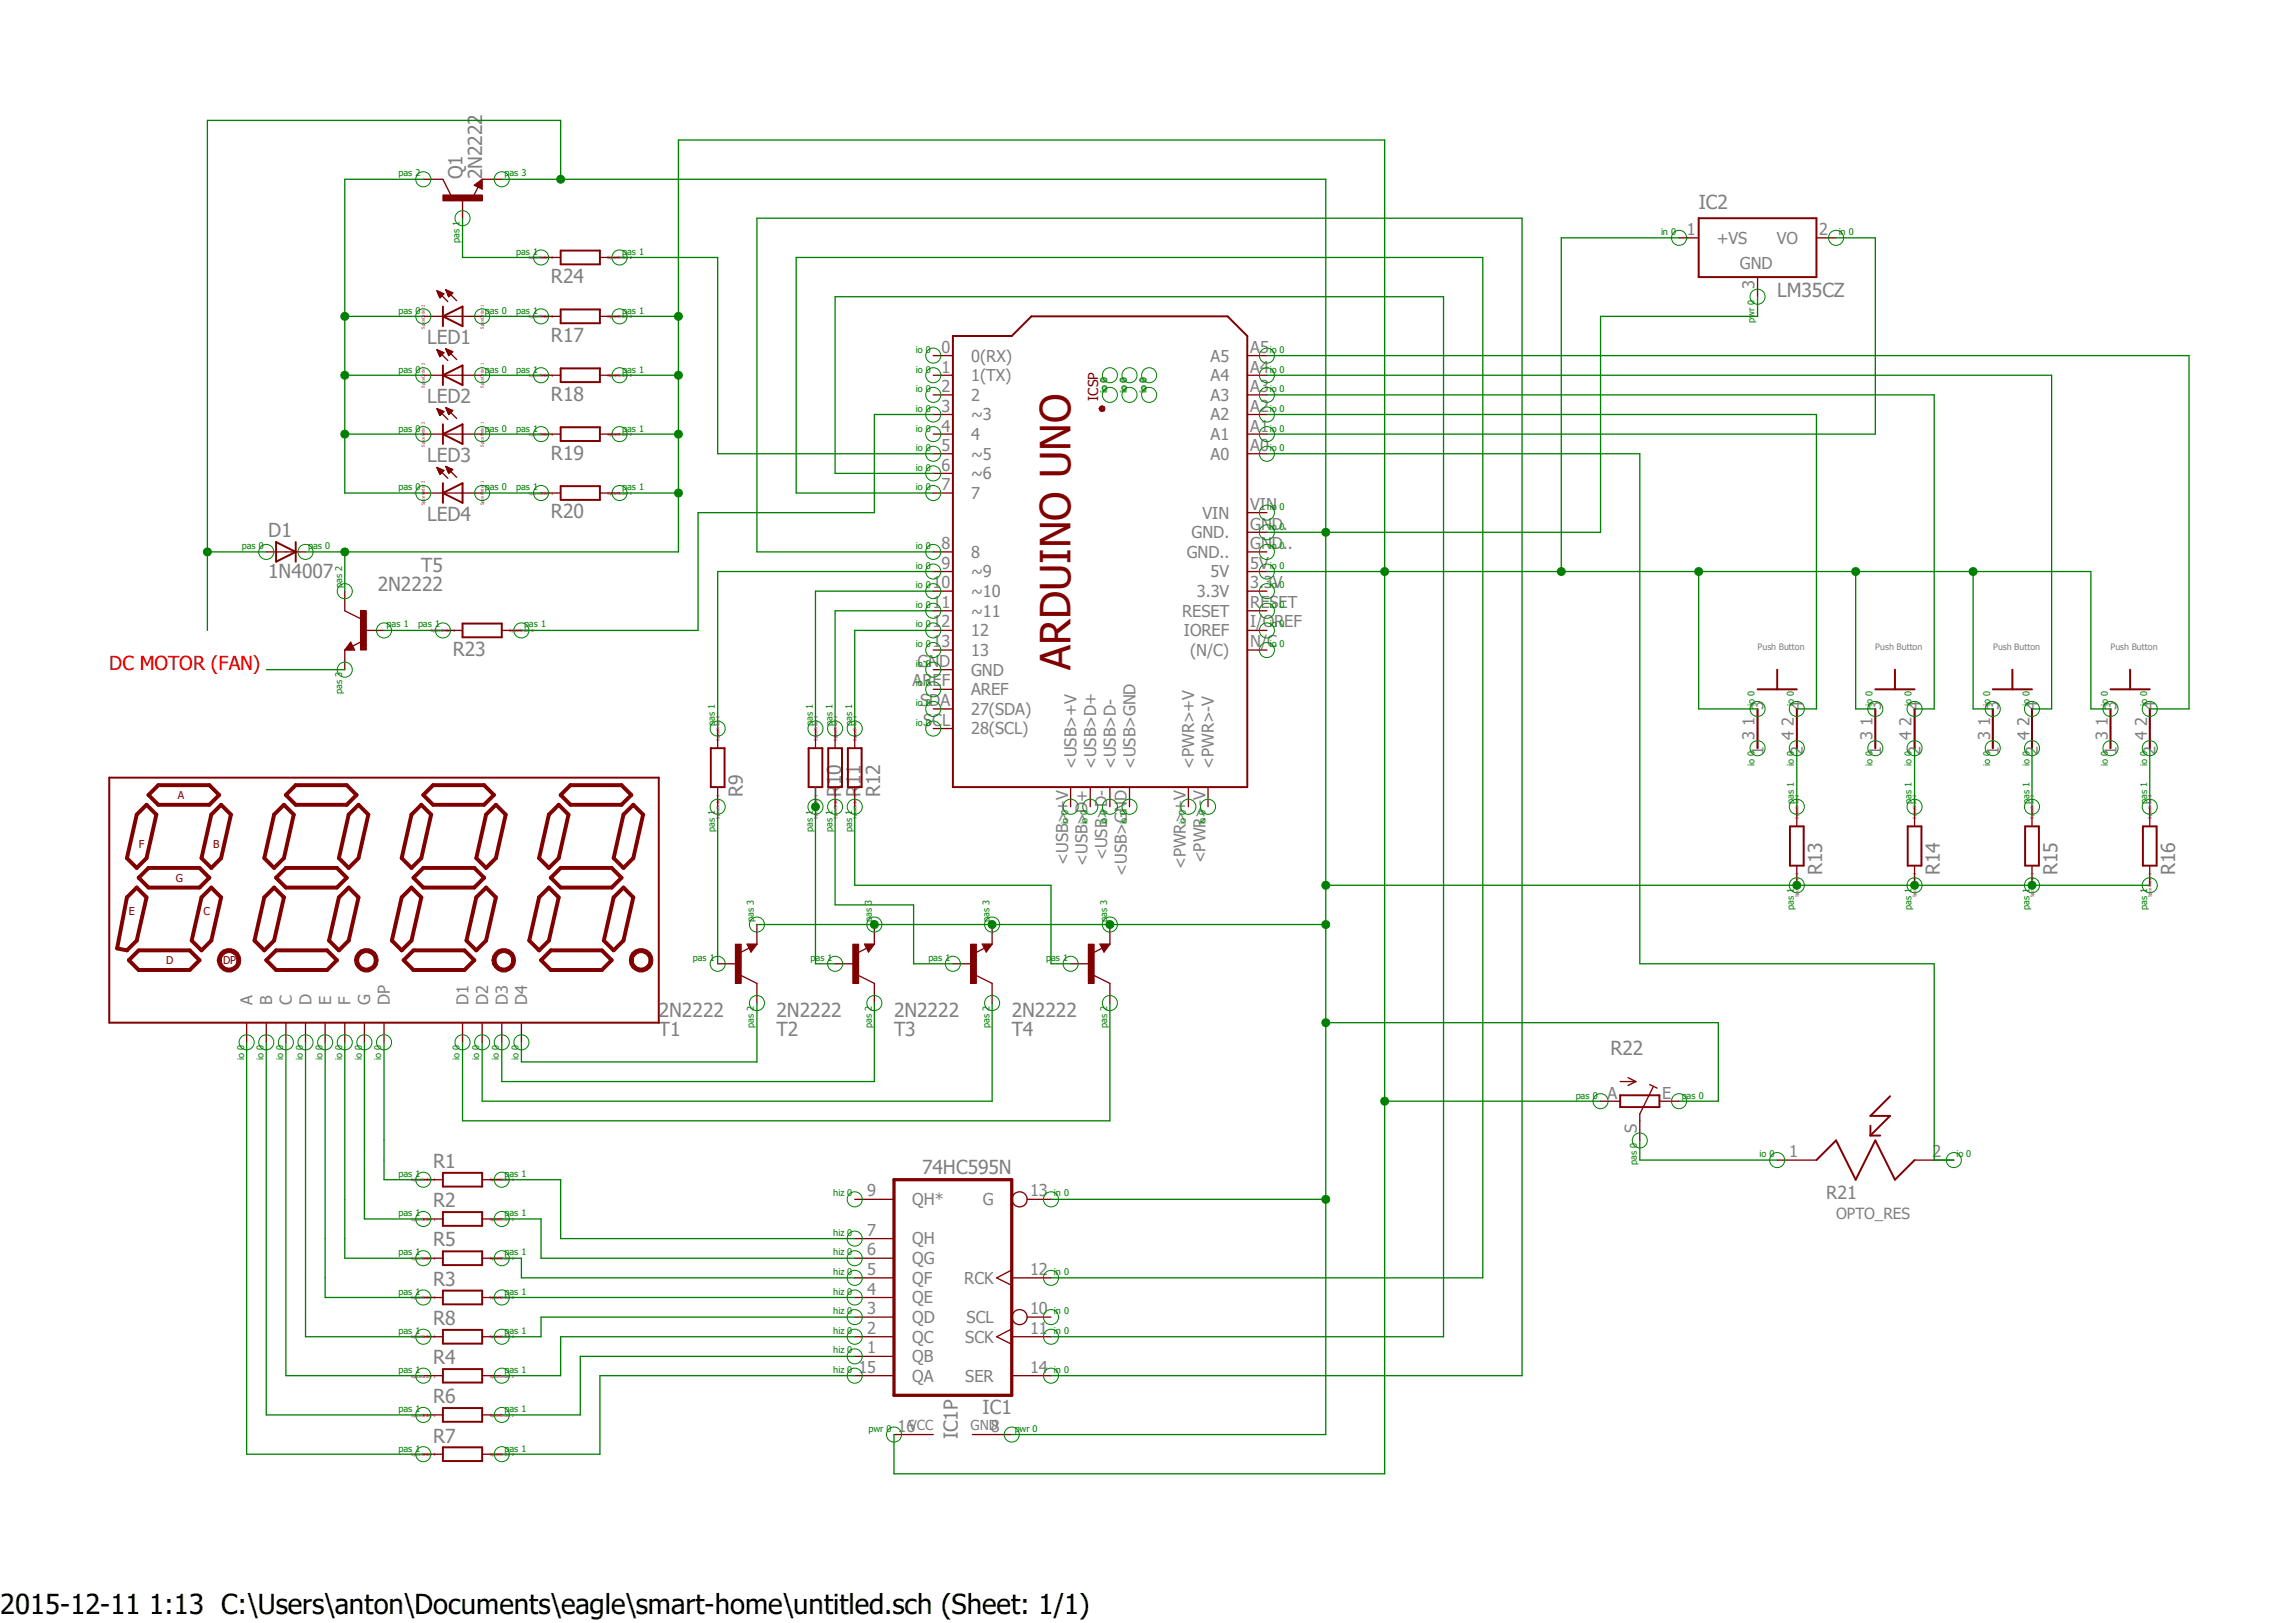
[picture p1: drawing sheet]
<svg xmlns="http://www.w3.org/2000/svg" width="297mm" height="210mm" viewBox="0 0 297 210" stroke-linecap="round" stroke-linejoin="round" font-family="sans-serif">
<defs><g id="words">
<text font-size="5.4" fill="#800000" x="138.6" y="86.7" transform="rotate(-90 138.6 86.7)">ARDUINO UNO</text>
<text font-size="3.6" x="0" y="208.9">2015-12-11 1:13 C:\Users\anton\Documents\eagle\smart-home\untitled.sch (Sheet: 1/1)</text>
<g font-size="2.5" fill="#808080">
<text x="59.9" y="23.2" transform="rotate(-90 59.9 23.2)">Q1</text>
<text x="62.4" y="23.2" transform="rotate(-90 62.4 23.2)">2N2222</text>
<text x="219.8" y="27">IC2</text>
<text x="71.3" y="36.6">R24</text>
<text x="230" y="38.4">LM35CZ</text>
<text x="55.3" y="44.5">LED1</text>
<text x="71.3" y="44.2">R17</text>
<text x="55.3" y="52.1">LED2</text>
<text x="71.3" y="51.9">R18</text>
<text x="55.3" y="59.7">LED3</text>
<text x="71.3" y="59.5">R19</text>
<text x="34.7" y="69.5">D1</text>
<text x="55.3" y="67.4">LED4</text>
<text x="71.3" y="67.1">R20</text>
<text x="34.7" y="74.8">1N4007</text>
<text x="48.9" y="76.5">2N2222</text>
<text x="54.5" y="74">T5</text>
<text x="58.6" y="84.8">R23</text>
<text x="96.1" y="103.2" transform="rotate(-90 96.1 103.2)">R9</text>
<text x="108.8" y="103.2" transform="rotate(-90 108.8 103.2)">R10</text>
<text x="111.4" y="103.2" transform="rotate(-90 111.4 103.2)">R11</text>
<text x="113.9" y="103.2" transform="rotate(-90 113.9 103.2)">R12</text>
<text x="235.8" y="113.3" transform="rotate(-90 235.8 113.3)">R13</text>
<text x="251" y="113.3" transform="rotate(-90 251 113.3)">R14</text>
<text x="266.3" y="113.3" transform="rotate(-90 266.3 113.3)">R15</text>
<text x="281.5" y="113.3" transform="rotate(-90 281.5 113.3)">R16</text>
<text x="85.3" y="131.6">2N2222</text>
<text x="100.5" y="131.6">2N2222</text>
<text x="115.7" y="131.6">2N2222</text>
<text x="130.9" y="131.6">2N2222</text>
<text x="85.3" y="134.1">T1</text>
<text x="100.5" y="134.1">T2</text>
<text x="115.7" y="134.1">T3</text>
<text x="130.9" y="134.1">T4</text>
<text x="208.4" y="136.5">R22</text>
<text x="56.1" y="151.1">R1</text>
<text x="119.3" y="151.9">74HC595N</text>
<text x="56.1" y="156.2">R2</text>
<text x="56.1" y="161.3">R5</text>
<text x="56.1" y="166.4">R3</text>
<text x="56.1" y="171.5">R8</text>
<text x="56.1" y="176.5">R4</text>
<text x="56.1" y="181.6">R6</text>
<text x="127.2" y="183">IC1</text>
<text x="56.1" y="186.7">R7</text>
<text x="124" y="186.3" transform="rotate(-90 124 186.3)">IC1P</text>
</g>
<text font-size="2.5" fill="#f00" x="14.1" y="86.7">DC MOTOR (FAN)</text>
<text font-size="2.3" fill="#808080" x="236.4" y="155.2">R21</text>
<g font-size="2.1" fill="#808080">
<text x="218.3" y="30.4">1</text>
<text x="222.2" y="31.5">+VS</text>
<text x="225.2" y="34.8">GND</text>
<text x="230" y="31.5">VO</text>
<text x="235.4" y="30.4">2</text>
<text x="227.1" y="37.4" transform="rotate(-90 227.1 37.4)">3</text>
<text x="121.8" y="45.7">0</text>
<text x="125.7" y="46.8">0(RX)</text>
<text x="156.7" y="46.8">A5</text>
<text x="161.8" y="45.7">A5</text>
<text x="121.8" y="53.3">3</text>
<text x="121.8" y="50.8">2</text>
<text x="121.8" y="48.2">1</text>
<text x="125.7" y="51.9">2</text>
<text x="125.7" y="49.3">1(TX)</text>
<text x="156.7" y="49.3">A4</text>
<text x="156.7" y="51.9">A3</text>
<text x="161.8" y="48.2">A4</text>
<text x="161.8" y="50.8">A3</text>
<text x="161.8" y="53.3">A2</text>
<text x="121.8" y="58.4">5</text>
<text x="121.8" y="55.8">4</text>
<text x="125.7" y="59.5">~5</text>
<text x="125.7" y="56.9">4</text>
<text x="125.7" y="54.4">~3</text>
<text x="156.7" y="54.4">A2</text>
<text x="156.7" y="56.9">A1</text>
<text x="156.7" y="59.5">A0</text>
<text x="161.8" y="55.8">A1</text>
<text x="161.8" y="58.4">A0</text>
<text x="121.8" y="63.5">7</text>
<text x="121.8" y="60.9">6</text>
<text x="125.7" y="64.6">7</text>
<text x="125.7" y="62">~6</text>
<text x="161.8" y="66">VIN</text>
<text x="121.8" y="71.1">8</text>
<text x="154.2" y="69.6">GND.</text>
<text x="155.6" y="67.1">VIN</text>
<text x="161.8" y="68.5">GND.</text>
<text x="161.8" y="71.1">GND..</text>
<text x="120.7" y="76.1">10</text>
<text x="121.8" y="73.6">9</text>
<text x="125.7" y="77.3">~10</text>
<text x="125.7" y="74.7">~9</text>
<text x="125.7" y="72.2">8</text>
<text x="153.6" y="72.2">GND..</text>
<text x="154.9" y="77.3">3.3V</text>
<text x="156.7" y="74.7">5V</text>
<text x="161.8" y="73.6">5V</text>
<text x="161.8" y="76.1">3.3V</text>
<text x="120.7" y="83.7">13</text>
<text x="120.7" y="81.2">12</text>
<text x="120.7" y="78.7">11</text>
<text x="125.7" y="82.3">12</text>
<text x="125.7" y="79.8">~11</text>
<text x="153" y="79.8">RESET</text>
<text x="153.2" y="82.3">IOREF</text>
<text x="161.8" y="78.7">RESET</text>
<text x="161.8" y="81.2">I/OREF</text>
<text x="161.8" y="83.7">N/C</text>
<text x="118.1" y="88.8">AREF</text>
<text x="118.7" y="86.3">GND</text>
<text x="125.7" y="90">AREF</text>
<text x="125.7" y="87.4">GND</text>
<text x="125.7" y="84.9">13</text>
<text x="154" y="84.9">(N/C)</text>
<text x="119.1" y="91.4">SDA</text>
<text x="119.5" y="93.9">SCL</text>
<text x="125.7" y="95">28(SCL)</text>
<text x="125.7" y="92.5">27(SDA)</text>
<text x="227.1" y="95.8" transform="rotate(-90 227.1 95.8)">3</text>
<text x="227.1" y="93.9" transform="rotate(-90 227.1 93.9)">1</text>
<text x="228.2" y="91.9" transform="rotate(-90 228.2 91.9)">3</text>
<text x="232.2" y="95.8" transform="rotate(-90 232.2 95.8)">4</text>
<text x="232.2" y="93.9" transform="rotate(-90 232.2 93.9)">2</text>
<text x="233.3" y="91.9" transform="rotate(-90 233.3 91.9)">4</text>
<text x="242.3" y="95.8" transform="rotate(-90 242.3 95.8)">3</text>
<text x="242.3" y="93.9" transform="rotate(-90 242.3 93.9)">1</text>
<text x="243.5" y="91.9" transform="rotate(-90 243.5 91.9)">3</text>
<text x="247.4" y="95.8" transform="rotate(-90 247.4 95.8)">4</text>
<text x="247.4" y="93.9" transform="rotate(-90 247.4 93.9)">2</text>
<text x="248.5" y="91.9" transform="rotate(-90 248.5 91.9)">4</text>
<text x="257.6" y="95.8" transform="rotate(-90 257.6 95.8)">3</text>
<text x="257.6" y="93.9" transform="rotate(-90 257.6 93.9)">1</text>
<text x="258.7" y="91.9" transform="rotate(-90 258.7 91.9)">3</text>
<text x="262.6" y="95.8" transform="rotate(-90 262.6 95.8)">4</text>
<text x="262.6" y="93.9" transform="rotate(-90 262.6 93.9)">2</text>
<text x="263.7" y="91.9" transform="rotate(-90 263.7 91.9)">4</text>
<text x="272.8" y="95.8" transform="rotate(-90 272.8 95.8)">3</text>
<text x="272.8" y="93.9" transform="rotate(-90 272.8 93.9)">1</text>
<text x="273.9" y="91.9" transform="rotate(-90 273.9 91.9)">3</text>
<text x="277.9" y="95.8" transform="rotate(-90 277.9 95.8)">4</text>
<text x="277.9" y="93.9" transform="rotate(-90 277.9 93.9)">2</text>
<text x="279" y="91.9" transform="rotate(-90 279 91.9)">4</text>
<text x="139.3" y="99.5" transform="rotate(-90 139.3 99.5)">&lt;USB&gt;+V</text>
<text x="141.9" y="99.5" transform="rotate(-90 141.9 99.5)">&lt;USB&gt;D+</text>
<text x="144.4" y="99.5" transform="rotate(-90 144.4 99.5)">&lt;USB&gt;D-</text>
<text x="146.9" y="99.5" transform="rotate(-90 146.9 99.5)">&lt;USB&gt;GND</text>
<text x="154.6" y="99.5" transform="rotate(-90 154.6 99.5)">&lt;PWR&gt;+V</text>
<text x="157.1" y="99.5" transform="rotate(-90 157.1 99.5)">&lt;PWR&gt;-V</text>
<text x="228.2" y="97.7" transform="rotate(-90 228.2 97.7)">1</text>
<text x="233.3" y="97.7" transform="rotate(-90 233.3 97.7)">2</text>
<text x="243.5" y="97.7" transform="rotate(-90 243.5 97.7)">1</text>
<text x="248.5" y="97.7" transform="rotate(-90 248.5 97.7)">2</text>
<text x="258.7" y="97.7" transform="rotate(-90 258.7 97.7)">1</text>
<text x="263.7" y="97.7" transform="rotate(-90 263.7 97.7)">2</text>
<text x="273.9" y="97.7" transform="rotate(-90 273.9 97.7)">1</text>
<text x="279" y="97.7" transform="rotate(-90 279 97.7)">2</text>
<text x="138.2" y="111.9" transform="rotate(-90 138.2 111.9)">&lt;USB&gt;+V</text>
<text x="140.8" y="112.1" transform="rotate(-90 140.8 112.1)">&lt;USB&gt;D+</text>
<text x="143.3" y="111.3" transform="rotate(-90 143.3 111.3)">&lt;USB&gt;D-</text>
<text x="145.8" y="113.3" transform="rotate(-90 145.8 113.3)">&lt;USB&gt;GND</text>
<text x="153.5" y="112.5" transform="rotate(-90 153.5 112.5)">&lt;PWR&gt;+V</text>
<text x="156" y="111.7" transform="rotate(-90 156 111.7)">&lt;PWR&gt;-V</text>
<text x="32.7" y="130" transform="rotate(-90 32.7 130)">A</text>
<text x="35.2" y="130" transform="rotate(-90 35.2 130)">B</text>
<text x="37.8" y="130" transform="rotate(-90 37.8 130)">C</text>
<text x="40.3" y="130" transform="rotate(-90 40.3 130)">D</text>
<text x="42.8" y="130" transform="rotate(-90 42.8 130)">E</text>
<text x="45.4" y="130" transform="rotate(-90 45.4 130)">F</text>
<text x="47.9" y="130" transform="rotate(-90 47.9 130)">G</text>
<text x="50.5" y="130" transform="rotate(-90 50.5 130)">DP</text>
<text x="60.6" y="130" transform="rotate(-90 60.6 130)">D1</text>
<text x="63.2" y="130" transform="rotate(-90 63.2 130)">D2</text>
<text x="65.7" y="130" transform="rotate(-90 65.7 130)">D3</text>
<text x="68.2" y="130" transform="rotate(-90 68.2 130)">D4</text>
<text x="208" y="142.2">A</text>
<text x="215.1" y="142.2">E</text>
<text x="211.8" y="146.6" transform="rotate(-90 211.8 146.6)">S</text>
<text x="231.6" y="149.8">1</text>
<text x="250.1" y="149.8">2</text>
<text x="112.2" y="154.8">9</text>
<text x="118.1" y="156">QH*</text>
<text x="127.2" y="156">G</text>
<text x="133.3" y="154.8">13</text>
<text x="112.2" y="159.9">7</text>
<text x="118.1" y="161">QH</text>
<text x="112.2" y="167.5">4</text>
<text x="112.2" y="165">5</text>
<text x="112.2" y="162.4">6</text>
<text x="118.1" y="166.1">QF</text>
<text x="118.1" y="163.6">QG</text>
<text x="124.8" y="166.1">RCK</text>
<text x="133.3" y="165">12</text>
<text x="112.2" y="172.6">2</text>
<text x="112.2" y="170.1">3</text>
<text x="118.1" y="173.7">QC</text>
<text x="118.1" y="171.2">QD</text>
<text x="118.1" y="168.7">QE</text>
<text x="124.9" y="173.7">SCK</text>
<text x="125.1" y="171.2">SCL</text>
<text x="133.3" y="170.1">10</text>
<text x="133.3" y="172.6">11</text>
<text x="111.1" y="177.7">15</text>
<text x="112.2" y="175.1">1</text>
<text x="118.1" y="176.3">QB</text>
<text x="118.1" y="178.8">QA</text>
<text x="124.9" y="178.8">SER</text>
<text x="133.3" y="177.7">14</text>
<text x="116.2" y="185.3">16</text>
<text x="128.2" y="185.3">8</text>
</g>
<text font-size="2" fill="#808080" x="237.6" y="157.7">OPTO_RES</text>
<text font-size="1.8" fill="#800000" x="142.1" y="51.9" transform="rotate(-90 142.1 51.9)">ICSP</text>
<g font-size="1.8" fill="#808080">
<text x="117.6" y="185">VCC</text>
<text x="125.6" y="185">GND</text>
</g>
<g font-size="1.4" fill="#800000">
<text x="23" y="103.4">A</text>
<text x="17.9" y="109.7">F</text>
<text x="27.6" y="109.7">B</text>
<text x="16.7" y="118.4">E</text>
<text x="22.8" y="114.1">G</text>
<text x="26.3" y="118.4">C</text>
<text x="21.5" y="124.8">D</text>
<text x="28.9" y="124.8">DP</text>
</g>
<g font-size="1.2" fill="#008000">
<text x="51.6" y="22.8">pas 2</text>
<text x="65.3" y="22.8">pas 3</text>
<text x="59.5" y="31.5" transform="rotate(-90 59.5 31.5)">pas 1</text>
<text x="66.8" y="33">pas 1</text>
<text x="80.5" y="33">pas 1</text>
<text x="215" y="30.4">in 0</text>
<text x="238" y="30.4">in 0</text>
<text x="51.6" y="40.6">pas 0</text>
<text x="62.7" y="40.6">pas 0</text>
<text x="66.8" y="40.6">pas 1</text>
<text x="80.5" y="40.6">pas 1</text>
<text x="227.1" y="41.7" transform="rotate(-90 227.1 41.7)">pwr 0</text>
<text x="118.5" y="45.7">io 0</text>
<text x="164.3" y="45.7">io 0</text>
<text x="51.6" y="48.2">pas 0</text>
<text x="62.7" y="48.2">pas 0</text>
<text x="66.8" y="48.2">pas 1</text>
<text x="80.5" y="48.2">pas 1</text>
<text x="118.5" y="53.3">io 0</text>
<text x="118.5" y="50.8">io 0</text>
<text x="118.5" y="48.2">io 0</text>
<text x="143.3" y="50.8" transform="rotate(-90 143.3 50.8)">io 0</text>
<text x="145.8" y="50.8" transform="rotate(-90 145.8 50.8)">io 0</text>
<text x="148.4" y="50.8" transform="rotate(-90 148.4 50.8)">io 0</text>
<text x="164.3" y="48.2">io 0</text>
<text x="164.3" y="50.8">io 0</text>
<text x="164.3" y="53.3">io 0</text>
<text x="51.6" y="55.8">pas 0</text>
<text x="62.7" y="55.8">pas 0</text>
<text x="66.8" y="55.8">pas 1</text>
<text x="80.5" y="55.8">pas 1</text>
<text x="118.5" y="58.4">io 0</text>
<text x="118.5" y="55.8">io 0</text>
<text x="164.3" y="55.8">io 0</text>
<text x="164.3" y="58.4">io 0</text>
<text x="51.6" y="63.5">pas 0</text>
<text x="62.7" y="63.5">pas 0</text>
<text x="66.8" y="63.5">pas 1</text>
<text x="80.5" y="63.5">pas 1</text>
<text x="118.5" y="63.5">io 0</text>
<text x="118.5" y="60.9">io 0</text>
<text x="164.3" y="66">io 0</text>
<text x="31.3" y="71.1">pas 0</text>
<text x="39.9" y="71.1">pas 0</text>
<text x="118.5" y="71.1">io 0</text>
<text x="164.3" y="68.5">io 0</text>
<text x="164.3" y="71.1">io 0</text>
<text x="44.3" y="76.1" transform="rotate(-90 44.3 76.1)">pas 2</text>
<text x="118.5" y="76.1">io 0</text>
<text x="118.5" y="73.6">io 0</text>
<text x="164.3" y="73.6">io 0</text>
<text x="164.3" y="76.1">io 0</text>
<text x="50" y="81.2">pas 1</text>
<text x="54.1" y="81.2">pas 1</text>
<text x="67.8" y="81.2">pas 1</text>
<text x="118.5" y="83.7">io 0</text>
<text x="118.5" y="81.2">io 0</text>
<text x="118.5" y="78.7">io 0</text>
<text x="164.3" y="78.7">io 0</text>
<text x="164.3" y="81.2">io 0</text>
<text x="164.3" y="83.7">io 0</text>
<text x="44.3" y="89.8" transform="rotate(-90 44.3 89.8)">pas 3</text>
<text x="118.5" y="88.8">io 0</text>
<text x="118.5" y="86.3">io 0</text>
<text x="92.5" y="93.9" transform="rotate(-90 92.5 93.9)">pas 1</text>
<text x="105.2" y="93.9" transform="rotate(-90 105.2 93.9)">pas 1</text>
<text x="107.7" y="93.9" transform="rotate(-90 107.7 93.9)">pas 1</text>
<text x="110.3" y="93.9" transform="rotate(-90 110.3 93.9)">pas 1</text>
<text x="118.5" y="93.9">io 0</text>
<text x="118.5" y="91.4">io 0</text>
<text x="227.1" y="91.4" transform="rotate(-90 227.1 91.4)">io 0</text>
<text x="232.2" y="91.4" transform="rotate(-90 232.2 91.4)">io 0</text>
<text x="242.3" y="91.4" transform="rotate(-90 242.3 91.4)">io 0</text>
<text x="247.4" y="91.4" transform="rotate(-90 247.4 91.4)">io 0</text>
<text x="257.6" y="91.4" transform="rotate(-90 257.6 91.4)">io 0</text>
<text x="262.6" y="91.4" transform="rotate(-90 262.6 91.4)">io 0</text>
<text x="272.8" y="91.4" transform="rotate(-90 272.8 91.4)">io 0</text>
<text x="277.9" y="91.4" transform="rotate(-90 277.9 91.4)">io 0</text>
<text x="227.1" y="99.1" transform="rotate(-90 227.1 99.1)">io 0</text>
<text x="232.2" y="99.1" transform="rotate(-90 232.2 99.1)">io 0</text>
<text x="242.3" y="99.1" transform="rotate(-90 242.3 99.1)">io 0</text>
<text x="247.4" y="99.1" transform="rotate(-90 247.4 99.1)">io 0</text>
<text x="257.6" y="99.1" transform="rotate(-90 257.6 99.1)">io 0</text>
<text x="262.6" y="99.1" transform="rotate(-90 262.6 99.1)">io 0</text>
<text x="272.8" y="99.1" transform="rotate(-90 272.8 99.1)">io 0</text>
<text x="277.9" y="99.1" transform="rotate(-90 277.9 99.1)">io 0</text>
<text x="92.5" y="107.6" transform="rotate(-90 92.5 107.6)">pas 1</text>
<text x="105.2" y="107.6" transform="rotate(-90 105.2 107.6)">pas 1</text>
<text x="107.7" y="107.6" transform="rotate(-90 107.7 107.6)">pas 1</text>
<text x="110.3" y="107.6" transform="rotate(-90 110.3 107.6)">pas 1</text>
<text x="138.2" y="106.7" transform="rotate(-90 138.2 106.7)">io 0</text>
<text x="140.8" y="106.7" transform="rotate(-90 140.8 106.7)">io 0</text>
<text x="143.3" y="106.7" transform="rotate(-90 143.3 106.7)">io 0</text>
<text x="145.8" y="106.7" transform="rotate(-90 145.8 106.7)">io 0</text>
<text x="153.5" y="106.7" transform="rotate(-90 153.5 106.7)">io 0</text>
<text x="156" y="106.7" transform="rotate(-90 156 106.7)">io 0</text>
<text x="232.2" y="104.1" transform="rotate(-90 232.2 104.1)">pas 1</text>
<text x="247.4" y="104.1" transform="rotate(-90 247.4 104.1)">pas 1</text>
<text x="262.6" y="104.1" transform="rotate(-90 262.6 104.1)">pas 1</text>
<text x="277.9" y="104.1" transform="rotate(-90 277.9 104.1)">pas 1</text>
<text x="97.6" y="119.3" transform="rotate(-90 97.6 119.3)">pas 3</text>
<text x="112.8" y="119.3" transform="rotate(-90 112.8 119.3)">pas 3</text>
<text x="128.1" y="119.3" transform="rotate(-90 128.1 119.3)">pas 3</text>
<text x="143.3" y="119.3" transform="rotate(-90 143.3 119.3)">pas 3</text>
<text x="232.2" y="117.8" transform="rotate(-90 232.2 117.8)">pas 1</text>
<text x="247.4" y="117.8" transform="rotate(-90 247.4 117.8)">pas 1</text>
<text x="262.6" y="117.8" transform="rotate(-90 262.6 117.8)">pas 1</text>
<text x="277.9" y="117.8" transform="rotate(-90 277.9 117.8)">pas 1</text>
<text x="89.7" y="124.4">pas 1</text>
<text x="104.9" y="124.4">pas 1</text>
<text x="120.1" y="124.4">pas 1</text>
<text x="135.4" y="124.4">pas 1</text>
<text x="31.6" y="137.1" transform="rotate(-90 31.6 137.1)">io 0</text>
<text x="34.1" y="137.1" transform="rotate(-90 34.1 137.1)">io 0</text>
<text x="36.7" y="137.1" transform="rotate(-90 36.7 137.1)">io 0</text>
<text x="39.2" y="137.1" transform="rotate(-90 39.2 137.1)">io 0</text>
<text x="41.7" y="137.1" transform="rotate(-90 41.7 137.1)">io 0</text>
<text x="44.3" y="137.1" transform="rotate(-90 44.3 137.1)">io 0</text>
<text x="46.8" y="137.1" transform="rotate(-90 46.8 137.1)">io 0</text>
<text x="49.3" y="137.1" transform="rotate(-90 49.3 137.1)">io 0</text>
<text x="59.5" y="137.1" transform="rotate(-90 59.5 137.1)">io 0</text>
<text x="62" y="137.1" transform="rotate(-90 62 137.1)">io 0</text>
<text x="64.6" y="137.1" transform="rotate(-90 64.6 137.1)">io 0</text>
<text x="67.1" y="137.1" transform="rotate(-90 67.1 137.1)">io 0</text>
<text x="97.6" y="133" transform="rotate(-90 97.6 133)">pas 2</text>
<text x="112.8" y="133" transform="rotate(-90 112.8 133)">pas 2</text>
<text x="128.1" y="133" transform="rotate(-90 128.1 133)">pas 2</text>
<text x="143.3" y="133" transform="rotate(-90 143.3 133)">pas 2</text>
<text x="203.9" y="142.2">pas 0</text>
<text x="217.6" y="142.2">pas 0</text>
<text x="227.7" y="149.8">io 0</text>
<text x="253.2" y="149.8">io 0</text>
<text x="51.6" y="152.3">pas 1</text>
<text x="65.3" y="152.3">pas 1</text>
<text x="107.8" y="154.8">hiz 0</text>
<text x="136.4" y="154.8">in 0</text>
<text x="211.8" y="150.8" transform="rotate(-90 211.8 150.8)">pas 0</text>
<text x="51.6" y="157.4">pas 1</text>
<text x="65.3" y="157.4">pas 1</text>
<text x="107.8" y="159.9">hiz 0</text>
<text x="51.6" y="167.5">pas 1</text>
<text x="51.6" y="162.4">pas 1</text>
<text x="65.3" y="167.5">pas 1</text>
<text x="65.3" y="162.4">pas 1</text>
<text x="107.8" y="167.5">hiz 0</text>
<text x="107.8" y="165">hiz 0</text>
<text x="107.8" y="162.4">hiz 0</text>
<text x="136.4" y="165">in 0</text>
<text x="51.6" y="172.6">pas 1</text>
<text x="65.3" y="172.6">pas 1</text>
<text x="107.8" y="172.6">hiz 0</text>
<text x="107.8" y="170.1">hiz 0</text>
<text x="136.4" y="170.1">in 0</text>
<text x="136.4" y="172.6">in 0</text>
<text x="51.6" y="177.7">pas 1</text>
<text x="65.3" y="177.7">pas 1</text>
<text x="107.8" y="175.1">hiz 0</text>
<text x="107.8" y="177.7">hiz 0</text>
<text x="136.4" y="177.7">in 0</text>
<text x="51.6" y="182.8">pas 1</text>
<text x="65.3" y="182.8">pas 1</text>
<text x="112.4" y="185.3">pwr 0</text>
<text x="131.3" y="185.3">pwr 0</text>
<text x="51.6" y="187.8">pas 1</text>
<text x="65.3" y="187.8">pas 1</text>
</g>
<g font-size="1.1" fill="#808080">
<text x="227.5" y="84.1">Push Button</text>
<text x="242.7" y="84.1">Push Button</text>
<text x="257.9" y="84.1">Push Button</text>
<text x="273.1" y="84.1">Push Button</text>
</g>
<g font-size=".6" fill="#800080">
<text x="68.5" y="33.5">SpiceOrder 1</text>
<text x="78.6" y="33.5">SpiceOrder 2</text>
<text x="68.5" y="41.1">SpiceOrder 1</text>
<text x="78.6" y="41.1">SpiceOrder 2</text>
<text x="55" y="42.5" transform="rotate(-90 55 42.5)">SpiceOrder 2</text>
<text x="62.6" y="42.5" transform="rotate(-90 62.6 42.5)">SpiceOrder 1</text>
<text x="55" y="50.2" transform="rotate(-90 55 50.2)">SpiceOrder 2</text>
<text x="62.6" y="50.2" transform="rotate(-90 62.6 50.2)">SpiceOrder 1</text>
<text x="68.5" y="48.8">SpiceOrder 1</text>
<text x="78.6" y="48.8">SpiceOrder 2</text>
<text x="55" y="57.8" transform="rotate(-90 55 57.8)">SpiceOrder 2</text>
<text x="62.6" y="57.8" transform="rotate(-90 62.6 57.8)">SpiceOrder 1</text>
<text x="68.5" y="56.4">SpiceOrder 1</text>
<text x="78.6" y="56.4">SpiceOrder 2</text>
<text x="55" y="65.4" transform="rotate(-90 55 65.4)">SpiceOrder 2</text>
<text x="62.6" y="65.4" transform="rotate(-90 62.6 65.4)">SpiceOrder 1</text>
<text x="68.5" y="64">SpiceOrder 1</text>
<text x="78.6" y="64">SpiceOrder 2</text>
<text x="55.8" y="81.8">SpiceOrder 1</text>
<text x="65.9" y="81.8">SpiceOrder 2</text>
<text x="93.1" y="95.9" transform="rotate(-90 93.1 95.9)">SpiceOrder 2</text>
<text x="105.8" y="95.9" transform="rotate(-90 105.8 95.9)">SpiceOrder 2</text>
<text x="108.3" y="95.9" transform="rotate(-90 108.3 95.9)">SpiceOrder 2</text>
<text x="110.8" y="95.9" transform="rotate(-90 110.8 95.9)">SpiceOrder 2</text>
<text x="93.1" y="106" transform="rotate(-90 93.1 106)">SpiceOrder 1</text>
<text x="105.8" y="106" transform="rotate(-90 105.8 106)">SpiceOrder 1</text>
<text x="108.3" y="106" transform="rotate(-90 108.3 106)">SpiceOrder 1</text>
<text x="110.8" y="106" transform="rotate(-90 110.8 106)">SpiceOrder 1</text>
<text x="232.8" y="106" transform="rotate(-90 232.8 106)">SpiceOrder 2</text>
<text x="248" y="106" transform="rotate(-90 248 106)">SpiceOrder 2</text>
<text x="263.2" y="106" transform="rotate(-90 263.2 106)">SpiceOrder 2</text>
<text x="278.4" y="106" transform="rotate(-90 278.4 106)">SpiceOrder 2</text>
<text x="232.8" y="116.1" transform="rotate(-90 232.8 116.1)">SpiceOrder 1</text>
<text x="248" y="116.1" transform="rotate(-90 248 116.1)">SpiceOrder 1</text>
<text x="263.2" y="116.1" transform="rotate(-90 263.2 116.1)">SpiceOrder 1</text>
<text x="278.4" y="116.1" transform="rotate(-90 278.4 116.1)">SpiceOrder 1</text>
<text x="53.2" y="152.9">SpiceOrder 1</text>
<text x="63.4" y="152.9">SpiceOrder 2</text>
<text x="53.2" y="157.9">SpiceOrder 1</text>
<text x="63.4" y="157.9">SpiceOrder 2</text>
<text x="53.2" y="163">SpiceOrder 1</text>
<text x="63.4" y="163">SpiceOrder 2</text>
<text x="53.2" y="168.1">SpiceOrder 1</text>
<text x="53.2" y="173.2">SpiceOrder 1</text>
<text x="63.4" y="168.1">SpiceOrder 2</text>
<text x="63.4" y="173.2">SpiceOrder 2</text>
<text x="53.2" y="178.3">SpiceOrder 1</text>
<text x="63.4" y="178.3">SpiceOrder 2</text>
<text x="53.2" y="183.3">SpiceOrder 1</text>
<text x="63.4" y="183.3">SpiceOrder 2</text>
<text x="53.2" y="188.4">SpiceOrder 1</text>
<text x="63.4" y="188.4">SpiceOrder 2</text>
</g>
</g></defs>
<path d="M13.5 13.9l270 177M283.5 13.9l-270 177" fill="none" stroke="#fff" stroke-width=".13"/>
<path d="M115.7 152.7h15.2v27.9h-15.2z" fill="none" stroke="#800000" stroke-width=".42"/>
<g fill="none" stroke="#800000" stroke-width=".17">
<path d="M110.6 155.2h5.1M132.9 155.2h3.1M110.6 175.5h5.1M110.6 173h5.1M110.6 170.4h5.1M110.6 167.9h5.1M110.6 165.4h5.1M110.6 162.8h5.1M110.6 160.3h5.1M110.6 178h5.1M130.9 173h5.1M130.9 165.4h5.1"/>
<path d="M130.9 172l-1.9 1 1.9 .9M130.9 164.3l-1.9 1.1 1.9 .9M130.9 178h5.1M132.9 170.4h3.1"/>
<circle cx="131.9" cy="155.2" r=".98"/>
<circle cx="131.9" cy="170.4" r=".98"/>
</g>
<path d="M14.1 100.6h71.2v31.7h-71.2z" fill="none" stroke="#800000" stroke-width=".25"/>
<g fill="none" stroke="#800000" stroke-width=".51">
<path d="M17.7 105.4l1.3-1.3 1.2 1.3-1.2 5.6-1.3 1.3-1.3-1.3zM17.7 114.9l1.3 1.2-1.3 5.6-1.3 1.3-1.2-.3 1.2-6.6zM17.9 113.6l1.3-1.3h6.6l1.3 1.3-1.3 1.3h-6.6zM19.2 102.9l1.3-1.3h6.6l1.3 1.3-1.3 1.2h-6.6zM27.3 105.4l1.3-1.3 1.3 1.3-1.3 5.6-1.3 1.3-1.2-1.3zM27.3 114.9l1.3 1.2-1.3 5.6-1.2 1.3-1.3-1.3 1.3-5.6zM35.5 105.4l1.2-1.3 1.3 1.3-1.3 5.6-1.2 1.3-1.3-1.3zM35.5 114.9l1.2 1.2-1.2 5.6-1.3 1.3-1.3-1.3 1.3-5.6zM35.7 113.6l1.3-1.3h6.6l1.3 1.3-1.3 1.3h-6.6zM37 102.9l1.3-1.3h6.6l1.2 1.3-1.2 1.2h-6.6zM45.1 105.4l1.3-1.3 1.3 1.3-1.3 5.6-1.3 1.3-1.2-1.3zM45.1 114.9l1.3 1.2-1.3 5.6-1.2 1.3-1.3-1.3 1.3-5.6z"/>
<path d="M53.3 105.4l1.2-1.3 1.3 1.3-1.3 5.6-1.2 1.3-1.3-1.3zM53.3 114.9l1.2 1.2-1.2 5.6-1.3 1.3-1.3-1.3 1.3-5.6zM53.5 113.6l1.3-1.3h6.6l1.3 1.3-1.3 1.3h-6.6zM54.8 102.9l1.2-1.3h6.7l1.2 1.3-1.2 1.2h-6.7zM62.9 105.4l1.3-1.3 1.2 1.3-1.2 5.6-1.3 1.3-1.3-1.3zM62.9 114.9l1.3 1.2-1.3 5.6-1.3 1.3-1.2-1.3 1.2-5.6zM71 114.9l1.3 1.2-1.3 5.6-1.2 1.3-1.3-1.3 1.3-5.6zM72.3 104.1l1.3 1.3-1.3 5.6-1.3 1.3-1.2-1.3 1.2-5.6zM72.6 102.9l1.2-1.3h6.6l1.3 1.3-1.3 1.2h-6.6zM72.6 112.3h6.6l1.2 1.3-1.2 1.3h-6.6l-1.3-1.3zM80.7 105.4l1.3-1.3 1.2 1.3-1.2 5.6-1.3 1.3-1.3-1.3zM80.7 114.9l1.3 1.2-1.3 5.6-1.3 1.3-1.3-1.3 1.3-5.6z"/>
<path d="M17.9 123h6.7l1.2 1.2-1.2 1.3h-6.7l-1.2-1.3zM35.7 123h6.6l1.3 1.2-1.3 1.3h-6.6l-1.2-1.3zM53.5 123h6.6l1.3 1.2-1.3 1.3h-6.6l-1.3-1.3zM71.3 123h6.6l1.3 1.2-1.3 1.3h-6.6l-1.3-1.3z"/>
</g>
<path d="M28.5 123.3a1.53 1.53 0 0 1 2.4 .2 1.53 1.53 0 0 1-.9 2.3 1.53 1.53 0 0 1-1.9-1.6h.5a1.02 1.02 0 0 1 1.4-.9 1.02 1.02 0 0 1 .4 1.6 1.02 1.02 0 0 1-1.7-.3l-.1-.4h-.5l.1-.5z" fill-rule="evenodd" fill="#800000"/>
<path d="M28.5 123.3a1.53 1.53 0 0 1 2.4 .2 1.53 1.53 0 0 1-.9 2.3 1.53 1.53 0 0 1-1.9-1.6h.5a1.02 1.02 0 0 1 1.4-.9 1.02 1.02 0 0 1 .4 1.6 1.02 1.02 0 0 1-1.7-.3l-.1-.4h-.5l.1-.5z" fill="none" stroke="#800000" stroke-width=".13"/>
<path d="M46.3 123.3a1.53 1.53 0 0 1 2.4 .2 1.53 1.53 0 0 1-.9 2.3 1.53 1.53 0 0 1-1.9-1.6h.5a1.02 1.02 0 0 1 1.4-.9 1.02 1.02 0 0 1 .4 1.6 1.02 1.02 0 0 1-1.7-.3l-.1-.4h-.5l.1-.5z" fill-rule="evenodd" fill="#800000"/>
<path d="M46.3 123.3a1.53 1.53 0 0 1 2.4 .2 1.53 1.53 0 0 1-.9 2.3 1.53 1.53 0 0 1-1.9-1.6h.5a1.02 1.02 0 0 1 1.4-.9 1.02 1.02 0 0 1 .4 1.6 1.02 1.02 0 0 1-1.7-.3l-.1-.4h-.5l.1-.5z" fill="none" stroke="#800000" stroke-width=".13"/>
<path d="M64.1 123.3a1.53 1.53 0 0 1 2.4 .2 1.53 1.53 0 0 1-.9 2.3 1.53 1.53 0 0 1-1.9-1.6h.5a1.02 1.02 0 0 1 1.4-.9 1.02 1.02 0 0 1 .3 1.6 1.02 1.02 0 0 1-1.6-.3l-.1-.4h-.5l.1-.5z" fill-rule="evenodd" fill="#800000"/>
<path d="M64.1 123.3a1.53 1.53 0 0 1 2.4 .2 1.53 1.53 0 0 1-.9 2.3 1.53 1.53 0 0 1-1.9-1.6h.5a1.02 1.02 0 0 1 1.4-.9 1.02 1.02 0 0 1 .3 1.6 1.02 1.02 0 0 1-1.6-.3l-.1-.4h-.5l.1-.5z" fill="none" stroke="#800000" stroke-width=".13"/>
<path d="M81.8 123.3a1.54 1.54 0 0 1 2.5 .1 1.54 1.54 0 0 1-.9 2.3 1.54 1.54 0 0 1-2-1.5h.6a1.02 1.02 0 0 1 1.3-.9 1.02 1.02 0 0 1 .5 1.5 1.02 1.02 0 0 1-1.6 .1l-.2-.3v-.4h-.6l.1-.5z" fill-rule="evenodd" fill="#800000"/>
<path d="M81.8 123.3a1.54 1.54 0 0 1 2.5 .1 1.54 1.54 0 0 1-.9 2.3 1.54 1.54 0 0 1-2-1.5h.6a1.02 1.02 0 0 1 1.3-.9 1.02 1.02 0 0 1 .5 1.5 1.02 1.02 0 0 1-1.6 .1l-.2-.3v-.4h-.6l.1-.5z" fill="none" stroke="#800000" stroke-width=".13"/>
<g fill="none" stroke="#800000" stroke-width=".17">
<path d="M31.9 132.3v2.6M34.5 132.3v2.6M37 132.3v2.6M39.5 132.3v2.6M42.1 132.3v2.6M44.6 132.3v2.6M47.2 132.3v2.6M49.7 132.3v2.6M59.9 132.3v2.6M62.4 132.3v2.6M64.9 132.3v2.6M67.5 132.3v2.6"/>
<path d="M95.9 126.2l2.1 1.1M96.7 122.2h1.3l-.8 1zM96.9 122.7l-1.2 .6"/>
</g>
<path d="M96.9 122.3h.8l-.5 .6-.3-.5h.4l-.1 .3" fill="none" stroke="#800000" stroke-width=".25"/>
<path d="M95.2 122.2h.7v5.1h-.7z" fill-rule="evenodd" fill="#800000"/>
<path d="M95.2 122.2h.7v5.1h-.7z" fill="none" stroke="#800000" stroke-width=".13"/>
<path d="M98 119.6v2.6M92.9 124.7h2.5M98 127.3v2.5M111.1 126.2l2.1 1.1M111.9 122.2h1.3l-.8 1zM112.2 122.7l-1.2 .6" fill="none" stroke="#800000" stroke-width=".17"/>
<path d="M112.1 122.3h.8l-.5 .6-.3-.5h.4l-.1 .3" fill="none" stroke="#800000" stroke-width=".25"/>
<path d="M110.4 122.2h.7v5.1h-.7z" fill-rule="evenodd" fill="#800000"/>
<path d="M110.4 122.2h.7v5.1h-.7z" fill="none" stroke="#800000" stroke-width=".13"/>
<path d="M113.2 119.6v2.6M108.1 124.7h2.5M113.2 127.3v2.5M126.4 126.2l2 1.1M127.1 122.2h1.3l-.8 1zM127.4 122.7l-1.2 .6" fill="none" stroke="#800000" stroke-width=".17"/>
<path d="M127.4 122.3h.7l-.5 .6-.2-.5h.4l-.2 .3" fill="none" stroke="#800000" stroke-width=".25"/>
<path d="M125.6 122.2h.8v5.1h-.8z" fill-rule="evenodd" fill="#800000"/>
<path d="M125.6 122.2h.8v5.1h-.8z" fill="none" stroke="#800000" stroke-width=".13"/>
<path d="M128.4 119.6v2.6M123.3 124.7h2.6M128.4 127.3v2.5M141.6 126.2l2 1.1M142.4 122.2h1.2l-.7 1zM142.7 122.7l-1.3 .6" fill="none" stroke="#800000" stroke-width=".17"/>
<path d="M142.6 122.3h.8l-.5 .6-.3-.5h.4l-.1 .3" fill="none" stroke="#800000" stroke-width=".25"/>
<path d="M140.8 122.2h.8v5.1h-.8z" fill-rule="evenodd" fill="#800000"/>
<path d="M140.8 122.2h.8v5.1h-.8z" fill="none" stroke="#800000" stroke-width=".13"/>
<g fill="none" stroke="#800000" stroke-width=".17">
<path d="M120.8 58.7h2.5M120.8 56.2h2.5M120.8 53.6h2.5M120.8 51.1h2.5M120.8 48.6h2.5M120.8 46h2.5M161.4 58.7h2.6M161.4 56.2h2.6M161.4 53.6h2.6M161.4 51.1h2.6M161.4 48.6h2.6M161.4 46h2.6"/>
<path d="M120.8 79h2.5M120.8 76.5h2.5M120.8 74h2.5M120.8 71.4h2.5M120.8 63.8h2.5M120.8 61.3h2.5M161.4 79h2.6M161.4 76.5h2.6M161.4 74h2.6M161.4 71.4h2.6M161.4 66.3h2.6M161.4 68.9h2.6"/>
<path d="M120.8 94.3h2.5M120.8 91.7h2.5M120.8 89.2h2.5M120.8 86.7h2.5M120.8 84.1h2.5M120.8 81.6h2.5M161.4 84.1h2.6M161.4 81.6h2.6M138.6 101.9v2.5M141.1 101.9v2.5M143.6 101.9v2.5M143.6 119.6v2.6"/>
<path d="M146.2 101.9v2.5M153.8 101.9v2.5M156.3 101.9v2.5M138.6 124.7h2.5M143.6 127.3v2.5"/>
</g>
<path d="M123.3 43.5h7.6l2.6-2.6h25.4l2.5 2.6v58.4h-38.1z" fill="none" stroke="#800000" stroke-width=".25"/>
<path d="M142.4 52.6l.2-.1 .3 .1 .1 .3-.1 .3-.3 .1-.2-.1-.2-.3h.3l.1-.2 .1 .2-.1 .1-.1-.1h-.3z" fill-rule="evenodd" fill="#800000"/>
<path d="M142.4 52.6l.2-.1 .3 .1 .1 .3-.1 .3-.3 .1-.2-.1-.2-.3h.3l.1-.2 .1 .2-.1 .1-.1-.1h-.3z" fill="none" stroke="#800000" stroke-width=".13"/>
<g fill="none" stroke="#800000" stroke-width=".17">
<path d="M56.6 37.6l1.4 1.4M56.6 37.6l.8 .4-.5 .5M56.6 37.6l.3 .9M56.6 37.7h.1M56.6 37.9h.5M56.6 37.8h.3M56.7 38h.7M56.7 38.1h.7M56.8 38.2h.5M56.8 38.3h.4M56.9 38.4h.2M56.9 38.4h.1"/>
<path d="M56.9 38.5h.1M57.3 23.2l1 2M57.7 37.5l1.4 1.4M57.7 37.5l.9 .4M57.7 37.5l.4 .9 .5-.5M57.7 37.5h.1M57.7 37.6h.3M57.8 37.7h.4M57.8 37.8h.6M57.9 37.9h.7M57.9 38h.6M58 38.2h.3"/>
<path d="M58 38.1h.4M58 38.3h.2M58 38.4h.1M61.4 24l1-.8v1.3zM61.9 24.2l-.6 1.2M217.3 30.8h2.5M227.5 35.9v2.5M235.1 30.8h2.5M54.8 40.9h7.6M54.8 48.6h7.6M54.8 56.2h7.6M56.6 45.3l1.4 1.4"/>
<path d="M56.6 45.3h.1M56.6 45.3l.8 .3-.5 .5zM56.6 52.9l1.4 1.4M56.6 52.9h.1M56.6 52.9l.8 .4-.5 .5zM56.6 45.4h.2M56.6 53h.3M56.6 45.5h.4M56.6 53.1h.5M56.7 45.6h.5M56.7 53.2h.6M56.7 45.7h.7"/>
<path d="M56.7 45.6h.7M56.7 53.3h.7M56.8 45.8h.5M56.8 53.4h.5M56.8 45.9h.4M56.8 53.5h.4M56.9 46h.2M56.9 53.6h.2M56.9 46.1h.1M56.9 53.7h.1M57.7 45.1l1.4 1.4M57.7 45.1l.9 .4-.5 .5z"/>
<path d="M57.7 45.2h.1M57.7 52.7l1.4 1.4M57.7 52.7l.9 .4-.5 .5M57.7 52.7l.4 .9M57.7 45.3h.3M57.7 52.8h.2M57.8 45.4h.5M57.8 53h.5M57.8 52.9h.3M57.8 45.5h.7M57.8 53.1h.7M57.9 45.6h.6"/>
<path d="M57.9 53.2h.6M57.9 53.3h.5M58 45.7h.4M58 53.4h.3M58 45.8h.3M58 53.5h.3M58 46h.1M58 45.9h.2M58 53.6h.2M58.1 53.6h.1M70 40.9h2.6M70 48.6h2.6"/>
<path d="M70 56.2h2.6M77.6 40.9h2.6M77.6 48.6h2.6M77.6 56.2h2.6M54.8 63.8h7.6M56.6 60.5l1.4 1.4M56.6 60.6h.1M56.6 60.5l.8 .4-.5 .5zM56.6 60.7h.3M56.6 60.7h.5M56.7 60.8h.6M56.7 60.9h.7"/>
<path d="M56.8 61h.5M56.8 61.1h.4M56.9 61.2h.2M56.9 61.3h.1M57.7 60.4l1.4 1.4M57.7 60.4l.9 .3-.5 .6zM57.7 60.4h.1M57.7 60.5h.3M57.8 60.6h.3M57.8 60.7h.5M57.9 60.8h.6M57.9 60.7h.6"/>
<path d="M57.9 60.9h.5M58 61h.3M58 61.1h.3M58 61.2h.2M70 63.8h2.6M77.6 63.8h2.6M92.9 94.3v2.5M105.5 94.3v2.5M108.1 94.3v2.5M110.6 94.3v2.5M227.5 91.7v5.1M232.5 91.7v5.1"/>
<path d="M242.7 91.7v5.1M247.8 91.7v5.1M257.9 91.7v5.1M263 91.7v5.1M273.1 91.7v5.1M278.2 91.7v5.1M92.9 101.9v2.5M105.5 101.9v2.5M108.1 101.9v2.5M110.6 101.9v2.5M232.5 104.4v2.5M232.5 112v2.6"/>
<path d="M247.8 104.4v2.5M247.8 112v2.6M263 104.4v2.5M263 112v2.6M278.2 104.4v2.5M278.2 112v2.6M54.8 152.7h2.5M54.8 157.7h2.5M62.4 152.7h2.5M62.4 157.7h2.5M54.8 167.9h2.5M54.8 178h2.5"/>
<path d="M54.8 162.8h2.5M54.8 173h2.5M62.4 167.9h2.5M62.4 178h2.5M62.4 162.8h2.5M62.4 173h2.5M54.8 183.1h2.5M54.8 188.2h2.5M62.4 183.1h2.5M62.4 188.2h2.5M115.7 185.6h5.1M125.9 185.6h5"/>
</g>
<g fill="none" stroke="#800000" stroke-width=".25">
<path d="M57.3 39.7v2.5M61.9 24l.2-.2v.4l-.5-.2 .7-.5v.7M219.8 28.2h15.3v7.7h-15.3zM57.3 47.3v2.5M57.3 54.9v2.5M57.3 40.9l2.6-1.2v2.5zM57.3 48.6l2.6-1.3v2.5zM57.3 56.2l2.6-1.3v2.5zM72.6 40h5v1.8h-5zM72.6 47.7h5v1.7h-5zM72.6 55.3h5v1.8h-5zM57.3 62.5v2.6"/>
<path d="M57.3 63.8l2.6-1.3v2.6zM72.6 62.9h5v1.8h-5zM92 96.8h1.8v5.1h-1.8zM104.6 96.8h1.8v5.1h-1.8zM107.2 96.8h1.8v5.1h-1.8zM109.7 96.8h1.8v5.1h-1.8zM227.5 89.2h5M227.5 91.7v5.1M230 86.7v2.5M232.5 91.7v5.1M242.7 89.2h5.1M242.7 91.7v5.1"/>
<path d="M245.2 86.7v2.5M247.8 91.7v5.1M257.9 89.2h5.1M257.9 91.7v5.1M260.4 86.7v2.5M263 91.7v5.1M273.1 89.2h5.1M273.1 91.7v5.1M275.7 86.7v2.5M278.2 91.7v5.1M231.6 106.9h1.8v5.1h-1.8zM246.9 106.9h1.8v5.1h-1.8z"/>
<path d="M262.1 106.9h1.8v5.1h-1.8zM277.3 106.9h1.8v5.1h-1.8zM57.3 151.8h5.1v1.7h-5.1zM57.3 156.8h5.1v1.8h-5.1zM57.3 161.9h5.1v1.8h-5.1zM57.3 167h5.1v1.8h-5.1zM57.3 172.1h5.1v1.8h-5.1zM57.3 177.2h5.1v1.7h-5.1zM57.3 182.2h5.1v1.8h-5.1zM57.3 187.3h5.1v1.8h-5.1z"/>
</g>
<path d="M57.3 25.2h5.1v.8h-5.1z" fill-rule="evenodd" fill="#800000"/>
<path d="M57.3 25.2h5.1v.8h-5.1z" fill="none" stroke="#800000" stroke-width=".13"/>
<path d="M54.8 23.2h2.5M59.9 25.7v2.5M62.4 23.2h2.5M44.6 79l2.1 1.1M45.4 83.1l.5 1h-1.3zM46.9 83l-1.3 .6" fill="none" stroke="#800000" stroke-width=".17"/>
<path d="M45.4 83.6l-.1 .3h.3l-.2-.5-.5 .6h.7" fill="none" stroke="#800000" stroke-width=".25"/>
<path d="M46.7 79h.7v5.1h-.7z" fill-rule="evenodd" fill="#800000"/>
<path d="M46.7 79h.7v5.1h-.7z" fill="none" stroke="#800000" stroke-width=".13"/>
<g fill="none" stroke="#800000" stroke-width=".17">
<path d="M70 33.3h2.6M77.6 33.3h2.6M34.5 71.4h5M44.6 76.5v2.5M44.6 84.1v2.6M47.2 81.6h2.5M57.3 81.6h2.6M64.9 81.6h2.6M209.7 140h2M210.7 139.4l1 .6M211.7 140l-1 .5M207.1 142.5h2.6"/>
<path d="M213.5 140.3l1 .5M214 140.6l-1.8 3.5v3.5M214.8 142.5h2.5M230 150.1h5.1M247.8 150.1h5.1"/>
</g>
<path d="M72.6 32.4h5v1.8h-5zM35.7 70.1l2.6 1.3-2.6 1.3zM38.3 70.1v2.6M59.9 80.7h5v1.8h-5zM209.7 141.7h5.1v1.6h-5.1zM235.1 150.1l2.5-2.5 2.6 5.1 2.5-5.1 2.5 5.1 2.6-2.6M242.1 145.7v1.2M242.1 146.9h1.2M244.6 141.9l-2.5 2.5h2.5l-2.5 2.5" fill="none" stroke="#800000" stroke-width=".25"/>
<g fill="none" stroke="#008000" stroke-width=".13">
<circle cx="54.8" cy="23.2" r=".98"/>
<circle cx="59.9" cy="28.2" r=".98"/>
<circle cx="64.9" cy="23.2" r=".98"/>
<circle cx="70" cy="33.3" r=".98"/>
<circle cx="80.2" cy="33.3" r=".98"/>
<circle cx="217.3" cy="30.8" r=".98"/>
<circle cx="227.5" cy="38.4" r=".98"/>
<circle cx="237.6" cy="30.8" r=".98"/>
<circle cx="54.8" cy="56.2" r=".98"/>
<circle cx="54.8" cy="48.6" r=".98"/>
<circle cx="54.8" cy="40.9" r=".98"/>
<circle cx="62.4" cy="48.6" r=".98"/>
<circle cx="62.4" cy="40.9" r=".98"/>
<circle cx="62.4" cy="56.2" r=".98"/>
<circle cx="70" cy="48.6" r=".98"/>
<circle cx="70" cy="56.2" r=".98"/>
<circle cx="70" cy="40.9" r=".98"/>
<circle cx="80.2" cy="48.6" r=".98"/>
<circle cx="80.2" cy="40.9" r=".98"/>
<circle cx="80.2" cy="56.2" r=".98"/>
<circle cx="120.8" cy="46" r=".98"/>
<circle cx="120.8" cy="53.6" r=".98"/>
<circle cx="120.8" cy="51.1" r=".98"/>
<circle cx="120.8" cy="56.2" r=".98"/>
<circle cx="120.8" cy="48.6" r=".98"/>
<circle cx="120.8" cy="58.7" r=".98"/>
<circle cx="143.6" cy="51.1" r=".98"/>
<circle cx="143.6" cy="48.6" r=".98"/>
<circle cx="146.2" cy="48.6" r=".98"/>
<circle cx="146.2" cy="51.1" r=".98"/>
<circle cx="148.7" cy="48.6" r=".98"/>
<circle cx="148.7" cy="51.1" r=".98"/>
<circle cx="164" cy="46" r=".98"/>
<circle cx="164" cy="51.1" r=".98"/>
<circle cx="164" cy="48.6" r=".98"/>
<circle cx="164" cy="53.6" r=".98"/>
<circle cx="164" cy="56.2" r=".98"/>
<circle cx="164" cy="58.7" r=".98"/>
<circle cx="34.5" cy="71.4" r=".98"/>
<circle cx="39.5" cy="71.4" r=".98"/>
<circle cx="44.6" cy="76.5" r=".98"/>
<circle cx="54.8" cy="63.8" r=".98"/>
<circle cx="62.4" cy="63.8" r=".98"/>
<circle cx="70" cy="63.8" r=".98"/>
<circle cx="80.2" cy="63.8" r=".98"/>
<circle cx="120.8" cy="79" r=".98"/>
<circle cx="120.8" cy="76.5" r=".98"/>
<circle cx="120.8" cy="71.4" r=".98"/>
<circle cx="120.8" cy="63.8" r=".98"/>
<circle cx="120.8" cy="61.3" r=".98"/>
<circle cx="120.8" cy="74" r=".98"/>
<circle cx="164" cy="79" r=".98"/>
<circle cx="164" cy="68.9" r=".98"/>
<circle cx="164" cy="66.3" r=".98"/>
<circle cx="164" cy="76.5" r=".98"/>
<circle cx="164" cy="74" r=".98"/>
<circle cx="164" cy="71.4" r=".98"/>
<circle cx="44.6" cy="86.7" r=".98"/>
<circle cx="49.7" cy="81.6" r=".98"/>
<circle cx="57.3" cy="81.6" r=".98"/>
<circle cx="67.5" cy="81.6" r=".98"/>
<circle cx="92.9" cy="94.3" r=".98"/>
<circle cx="105.5" cy="94.3" r=".98"/>
<circle cx="108.1" cy="94.3" r=".98"/>
<circle cx="110.6" cy="94.3" r=".98"/>
<circle cx="120.8" cy="89.2" r=".98"/>
<circle cx="120.8" cy="86.7" r=".98"/>
<circle cx="120.8" cy="81.6" r=".98"/>
<circle cx="120.8" cy="94.3" r=".98"/>
<circle cx="120.8" cy="84.1" r=".98"/>
<circle cx="120.8" cy="91.7" r=".98"/>
<circle cx="164" cy="81.6" r=".98"/>
<circle cx="164" cy="84.1" r=".98"/>
<circle cx="227.5" cy="96.8" r=".98"/>
<circle cx="227.5" cy="91.7" r=".98"/>
<circle cx="232.5" cy="91.7" r=".98"/>
<circle cx="232.5" cy="96.8" r=".98"/>
<circle cx="242.7" cy="91.7" r=".98"/>
<circle cx="242.7" cy="96.8" r=".98"/>
<circle cx="247.8" cy="96.8" r=".98"/>
<circle cx="247.8" cy="91.7" r=".98"/>
<circle cx="257.9" cy="96.8" r=".98"/>
<circle cx="257.9" cy="91.7" r=".98"/>
<circle cx="263" cy="91.7" r=".98"/>
<circle cx="263" cy="96.8" r=".98"/>
<circle cx="273.1" cy="96.8" r=".98"/>
<circle cx="273.1" cy="91.7" r=".98"/>
<circle cx="278.2" cy="91.7" r=".98"/>
<circle cx="278.2" cy="96.8" r=".98"/>
<circle cx="92.9" cy="104.4" r=".98"/>
<circle cx="98" cy="119.6" r=".98"/>
<circle cx="105.5" cy="104.4" r=".98"/>
<circle cx="108.1" cy="104.4" r=".98"/>
<circle cx="110.6" cy="104.4" r=".98"/>
<circle cx="113.2" cy="119.6" r=".98"/>
<circle cx="128.4" cy="119.6" r=".98"/>
<circle cx="138.6" cy="104.4" r=".98"/>
<circle cx="141.1" cy="104.4" r=".98"/>
<circle cx="143.6" cy="104.4" r=".98"/>
<circle cx="143.6" cy="119.6" r=".98"/>
<circle cx="146.2" cy="104.4" r=".98"/>
<circle cx="153.8" cy="104.4" r=".98"/>
<circle cx="156.3" cy="104.4" r=".98"/>
<circle cx="232.5" cy="114.6" r=".98"/>
<circle cx="232.5" cy="104.4" r=".98"/>
<circle cx="247.8" cy="104.4" r=".98"/>
<circle cx="247.8" cy="114.6" r=".98"/>
<circle cx="263" cy="104.4" r=".98"/>
<circle cx="263" cy="114.6" r=".98"/>
<circle cx="278.2" cy="114.6" r=".98"/>
<circle cx="278.2" cy="104.4" r=".98"/>
<circle cx="31.9" cy="134.9" r=".98"/>
<circle cx="34.5" cy="134.9" r=".98"/>
<circle cx="37" cy="134.9" r=".98"/>
<circle cx="39.5" cy="134.9" r=".98"/>
<circle cx="42.1" cy="134.9" r=".98"/>
<circle cx="44.6" cy="134.9" r=".98"/>
<circle cx="47.2" cy="134.9" r=".98"/>
<circle cx="49.7" cy="134.9" r=".98"/>
<circle cx="59.9" cy="134.9" r=".98"/>
<circle cx="62.4" cy="134.9" r=".98"/>
<circle cx="64.9" cy="134.9" r=".98"/>
<circle cx="67.5" cy="134.9" r=".98"/>
<circle cx="92.9" cy="124.7" r=".98"/>
<circle cx="98" cy="129.8" r=".98"/>
<circle cx="108.1" cy="124.7" r=".98"/>
<circle cx="113.2" cy="129.8" r=".98"/>
<circle cx="123.3" cy="124.7" r=".98"/>
<circle cx="128.4" cy="129.8" r=".98"/>
<circle cx="138.6" cy="124.7" r=".98"/>
<circle cx="143.6" cy="129.8" r=".98"/>
<circle cx="54.8" cy="157.7" r=".98"/>
<circle cx="54.8" cy="152.7" r=".98"/>
<circle cx="64.9" cy="152.7" r=".98"/>
<circle cx="64.9" cy="157.7" r=".98"/>
<circle cx="110.6" cy="155.2" r=".98"/>
<circle cx="136" cy="155.2" r=".98"/>
<circle cx="207.1" cy="142.5" r=".98"/>
<circle cx="212.2" cy="147.6" r=".98"/>
<circle cx="217.3" cy="142.5" r=".98"/>
<circle cx="230" cy="150.1" r=".98"/>
<circle cx="252.9" cy="150.1" r=".98"/>
<circle cx="54.8" cy="173" r=".98"/>
<circle cx="54.8" cy="167.9" r=".98"/>
<circle cx="54.8" cy="162.8" r=".98"/>
<circle cx="54.8" cy="178" r=".98"/>
<circle cx="64.9" cy="178" r=".98"/>
<circle cx="64.9" cy="167.9" r=".98"/>
<circle cx="64.9" cy="173" r=".98"/>
<circle cx="64.9" cy="162.8" r=".98"/>
<circle cx="110.6" cy="178" r=".98"/>
<circle cx="110.6" cy="175.5" r=".98"/>
<circle cx="110.6" cy="173" r=".98"/>
<circle cx="110.6" cy="165.4" r=".98"/>
<circle cx="110.6" cy="167.9" r=".98"/>
<circle cx="110.6" cy="170.4" r=".98"/>
<circle cx="110.6" cy="160.3" r=".98"/>
<circle cx="110.6" cy="162.8" r=".98"/>
<circle cx="136" cy="165.4" r=".98"/>
<circle cx="136" cy="178" r=".98"/>
<circle cx="136" cy="173" r=".98"/>
<circle cx="136" cy="170.4" r=".98"/>
<circle cx="54.8" cy="188.2" r=".98"/>
<circle cx="54.8" cy="183.1" r=".98"/>
<circle cx="64.9" cy="183.1" r=".98"/>
<circle cx="64.9" cy="188.2" r=".98"/>
<circle cx="115.7" cy="185.6" r=".98"/>
<circle cx="130.9" cy="185.6" r=".98"/>
</g>
<g fill="none" stroke="#008000" stroke-width=".17">
<path d="M217.3 30.8h-15.2v43.2h-38.1M120.8 76.5h-15.3v17.8M120.8 74h-27.9v20.3M179.2 74v116.7h-63.5v-5.1M108.1 104.4v12.7h10.1v7.6h5.1M110.6 104.4v10.2h25.4v10.1h2.6M31.9 134.9v53.3h22.9M34.5 134.9v48.2h20.3M37 134.9v43.1h17.8M39.5 134.9v38.1h15.3M42.1 134.9v33h12.7M44.6 134.9v27.9h10.2"/>
<path d="M47.2 134.9v22.8h7.6M49.7 134.9v17.8h5.1M98 129.8v7.6h-30.5v-2.5M113.2 129.8v10.2h-48.3v-5.1M128.4 129.8v12.7h-66v-7.6M143.6 129.8v15.2h-83.7v-10.1M64.9 157.7h5.1v5.1h40.6M64.9 152.7h7.7v7.6h38M64.9 167.9h45.7M64.9 162.8h2.6v2.6h43.1M110.6 175.5h-35.5v7.6h-10.2M110.6 178h-33v10.2h-12.7"/>
</g>
<circle cx="179.2" cy="74" r=".51" fill="#008000"/>
<circle cx="179.2" cy="74" r=".51" fill="none" stroke="#008000" stroke-width=".13"/>
<path d="M202.1 74h17.7v17.7h7.7" fill="none" stroke="#008000" stroke-width=".17"/>
<circle cx="202.1" cy="74" r=".51" fill="#008000"/>
<circle cx="202.1" cy="74" r=".51" fill="none" stroke="#008000" stroke-width=".13"/>
<path d="M219.8 74h20.4v17.7" fill="none" stroke="#008000" stroke-width=".17"/>
<circle cx="219.8" cy="74" r=".51" fill="#008000"/>
<circle cx="219.8" cy="74" r=".51" fill="none" stroke="#008000" stroke-width=".13"/>
<path d="M240.2 74h15.2M240.2 91.7h2.5" fill="none" stroke="#008000" stroke-width=".17"/>
<circle cx="240.2" cy="74" r=".51" fill="#008000"/>
<circle cx="240.2" cy="74" r=".51" fill="none" stroke="#008000" stroke-width=".13"/>
<path d="M270.6 74h-15.2v17.7h2.5" fill="none" stroke="#008000" stroke-width=".17"/>
<circle cx="255.4" cy="74" r=".51" fill="#008000"/>
<circle cx="255.4" cy="74" r=".51" fill="none" stroke="#008000" stroke-width=".13"/>
<path d="M80.2 40.9h7.6M80.2 63.8h7.6v-45.7h91.4v55.9M270.6 74v17.7h2.5" fill="none" stroke="#008000" stroke-width=".17"/>
<circle cx="87.8" cy="40.9" r=".51" fill="#008000"/>
<circle cx="87.8" cy="40.9" r=".51" fill="none" stroke="#008000" stroke-width=".13"/>
<path d="M80.2 48.6h7.6" fill="none" stroke="#008000" stroke-width=".17"/>
<circle cx="87.8" cy="48.6" r=".51" fill="#008000"/>
<circle cx="87.8" cy="48.6" r=".51" fill="none" stroke="#008000" stroke-width=".13"/>
<path d="M80.2 56.2h7.6" fill="none" stroke="#008000" stroke-width=".17"/>
<circle cx="87.8" cy="56.2" r=".51" fill="#008000"/>
<circle cx="87.8" cy="56.2" r=".51" fill="none" stroke="#008000" stroke-width=".13"/>
<path d="M87.8 63.8v7.6" fill="none" stroke="#008000" stroke-width=".17"/>
<circle cx="87.8" cy="63.8" r=".51" fill="#008000"/>
<circle cx="87.8" cy="63.8" r=".51" fill="none" stroke="#008000" stroke-width=".13"/>
<path d="M39.5 71.4h48.3M44.6 71.4v5.1" fill="none" stroke="#008000" stroke-width=".17"/>
<circle cx="44.6" cy="71.4" r=".51" fill="#008000"/>
<circle cx="44.6" cy="71.4" r=".51" fill="none" stroke="#008000" stroke-width=".13"/>
<path d="M179.2 142.5h27.9" fill="none" stroke="#008000" stroke-width=".17"/>
<circle cx="179.2" cy="142.5" r=".51" fill="#008000"/>
<circle cx="179.2" cy="142.5" r=".51" fill="none" stroke="#008000" stroke-width=".13"/>
<path d="M120.8 61.3h-12.7v-22.9h78.7v134.6h-50.8M120.8 63.8h-17.8v-30.5h88.9v132.1h-55.9M120.8 71.4h-22.8v-43.2h99v149.8h-61M105.5 101.9v22.8h2.6" fill="none" stroke="#008000" stroke-width=".17"/>
<circle cx="105.5" cy="104.4" r=".51" fill="#008000"/>
<circle cx="105.5" cy="104.4" r=".51" fill="none" stroke="#008000" stroke-width=".13"/>
<path d="M237.6 30.8h5.1v25.4h-78.7M120.8 79h-12.7v15.3M120.8 81.6h-10.2v12.7M92.9 104.4v20.3M232.5 114.6h30.5M110.6 170.4h-40.6v2.6h-5.1M110.6 173h-38v5h-7.7" fill="none" stroke="#008000" stroke-width=".17"/>
<circle cx="247.8" cy="114.6" r=".51" fill="#008000"/>
<circle cx="247.8" cy="114.6" r=".51" fill="none" stroke="#008000" stroke-width=".13"/>
<path d="M263 114.6h15.2" fill="none" stroke="#008000" stroke-width=".17"/>
<circle cx="263" cy="114.6" r=".51" fill="#008000"/>
<circle cx="263" cy="114.6" r=".51" fill="none" stroke="#008000" stroke-width=".13"/>
<path d="M98 119.6h30.4" fill="none" stroke="#008000" stroke-width=".17"/>
<circle cx="113.2" cy="119.6" r=".51" fill="#008000"/>
<circle cx="113.2" cy="119.6" r=".51" fill="none" stroke="#008000" stroke-width=".13"/>
<path d="M128.4 119.6h15.2" fill="none" stroke="#008000" stroke-width=".17"/>
<circle cx="128.4" cy="119.6" r=".51" fill="#008000"/>
<circle cx="128.4" cy="119.6" r=".51" fill="none" stroke="#008000" stroke-width=".13"/>
<path d="M171.6 114.6v5h-28" fill="none" stroke="#008000" stroke-width=".17"/>
<circle cx="143.6" cy="119.6" r=".51" fill="#008000"/>
<circle cx="143.6" cy="119.6" r=".51" fill="none" stroke="#008000" stroke-width=".13"/>
<path d="M164 68.9h7.6v45.7M171.6 155.2v30.4h-40.7" fill="none" stroke="#008000" stroke-width=".17"/>
<circle cx="171.6" cy="119.6" r=".51" fill="#008000"/>
<circle cx="171.6" cy="119.6" r=".51" fill="none" stroke="#008000" stroke-width=".13"/>
<path d="M171.6 119.6v35.6h-35.6" fill="none" stroke="#008000" stroke-width=".17"/>
<circle cx="171.6" cy="155.2" r=".51" fill="#008000"/>
<circle cx="171.6" cy="155.2" r=".51" fill="none" stroke="#008000" stroke-width=".13"/>
<path d="M171.6 68.9h35.5" fill="none" stroke="#008000" stroke-width=".17"/>
<circle cx="171.6" cy="68.9" r=".51" fill="#008000"/>
<circle cx="171.6" cy="68.9" r=".51" fill="none" stroke="#008000" stroke-width=".13"/>
<path d="M227.5 38.4v2.5h-20.4v28M171.6 114.6h60.9" fill="none" stroke="#008000" stroke-width=".17"/>
<circle cx="232.5" cy="114.6" r=".51" fill="#008000"/>
<circle cx="232.5" cy="114.6" r=".51" fill="none" stroke="#008000" stroke-width=".13"/>
<circle cx="171.6" cy="114.6" r=".51" fill="#008000"/>
<circle cx="171.6" cy="114.6" r=".51" fill="none" stroke="#008000" stroke-width=".13"/>
<path d="M64.9 23.2h106.7v45.7M72.6 23.2v-7.6h-45.8v55.8" fill="none" stroke="#008000" stroke-width=".17"/>
<circle cx="72.6" cy="23.2" r=".51" fill="#008000"/>
<circle cx="72.6" cy="23.2" r=".51" fill="none" stroke="#008000" stroke-width=".13"/>
<path d="M34.5 71.4h-7.7v10.2" fill="none" stroke="#008000" stroke-width=".17"/>
<circle cx="26.8" cy="71.4" r=".51" fill="#008000"/>
<circle cx="26.8" cy="71.4" r=".51" fill="none" stroke="#008000" stroke-width=".13"/>
<path d="M171.6 132.3h50.8v10.2h-5.1" fill="none" stroke="#008000" stroke-width=".17"/>
<circle cx="171.6" cy="132.3" r=".51" fill="#008000"/>
<circle cx="171.6" cy="132.3" r=".51" fill="none" stroke="#008000" stroke-width=".13"/>
<path d="M44.6 23.2v17.7h10.2M62.4 48.6h7.6M62.4 40.9h7.6M62.4 56.2h7.6M164 46h119.3v45.7h-5.1M164 53.6h71.1v38.1h-2.6M164 51.1h86.3v40.6h-2.5M164 48.6h101.5v43.1h-2.5M62.4 63.8h7.6" fill="none" stroke="#008000" stroke-width=".17"/>
<circle cx="44.6" cy="40.9" r=".51" fill="#008000"/>
<circle cx="44.6" cy="40.9" r=".51" fill="none" stroke="#008000" stroke-width=".13"/>
<path d="M44.6 40.9v7.7h10.2" fill="none" stroke="#008000" stroke-width=".17"/>
<circle cx="44.6" cy="48.6" r=".51" fill="#008000"/>
<circle cx="44.6" cy="48.6" r=".51" fill="none" stroke="#008000" stroke-width=".13"/>
<path d="M44.6 48.6v7.6h10.2" fill="none" stroke="#008000" stroke-width=".17"/>
<circle cx="44.6" cy="56.2" r=".51" fill="#008000"/>
<circle cx="44.6" cy="56.2" r=".51" fill="none" stroke="#008000" stroke-width=".13"/>
<g fill="none" stroke="#008000" stroke-width=".17">
<path d="M44.6 23.2h10.2M59.9 28.2v5.1h10.1M80.2 33.3h12.7v25.4h27.9M44.6 56.2v7.6h10.2M120.8 53.6h-7.6v12.7h-22.9v15.3h-22.8M164 58.7h48.2v66h38.1v25.4h2.6M34.5 86.7h10.1M49.7 81.6h7.6M232.5 96.8v7.6M247.8 96.8v7.6M263 96.8v7.6M278.2 96.8v7.6"/>
<path d="M212.2 147.6v2.5h17.8"/>
</g>
<use href="#words"/>
</svg>
